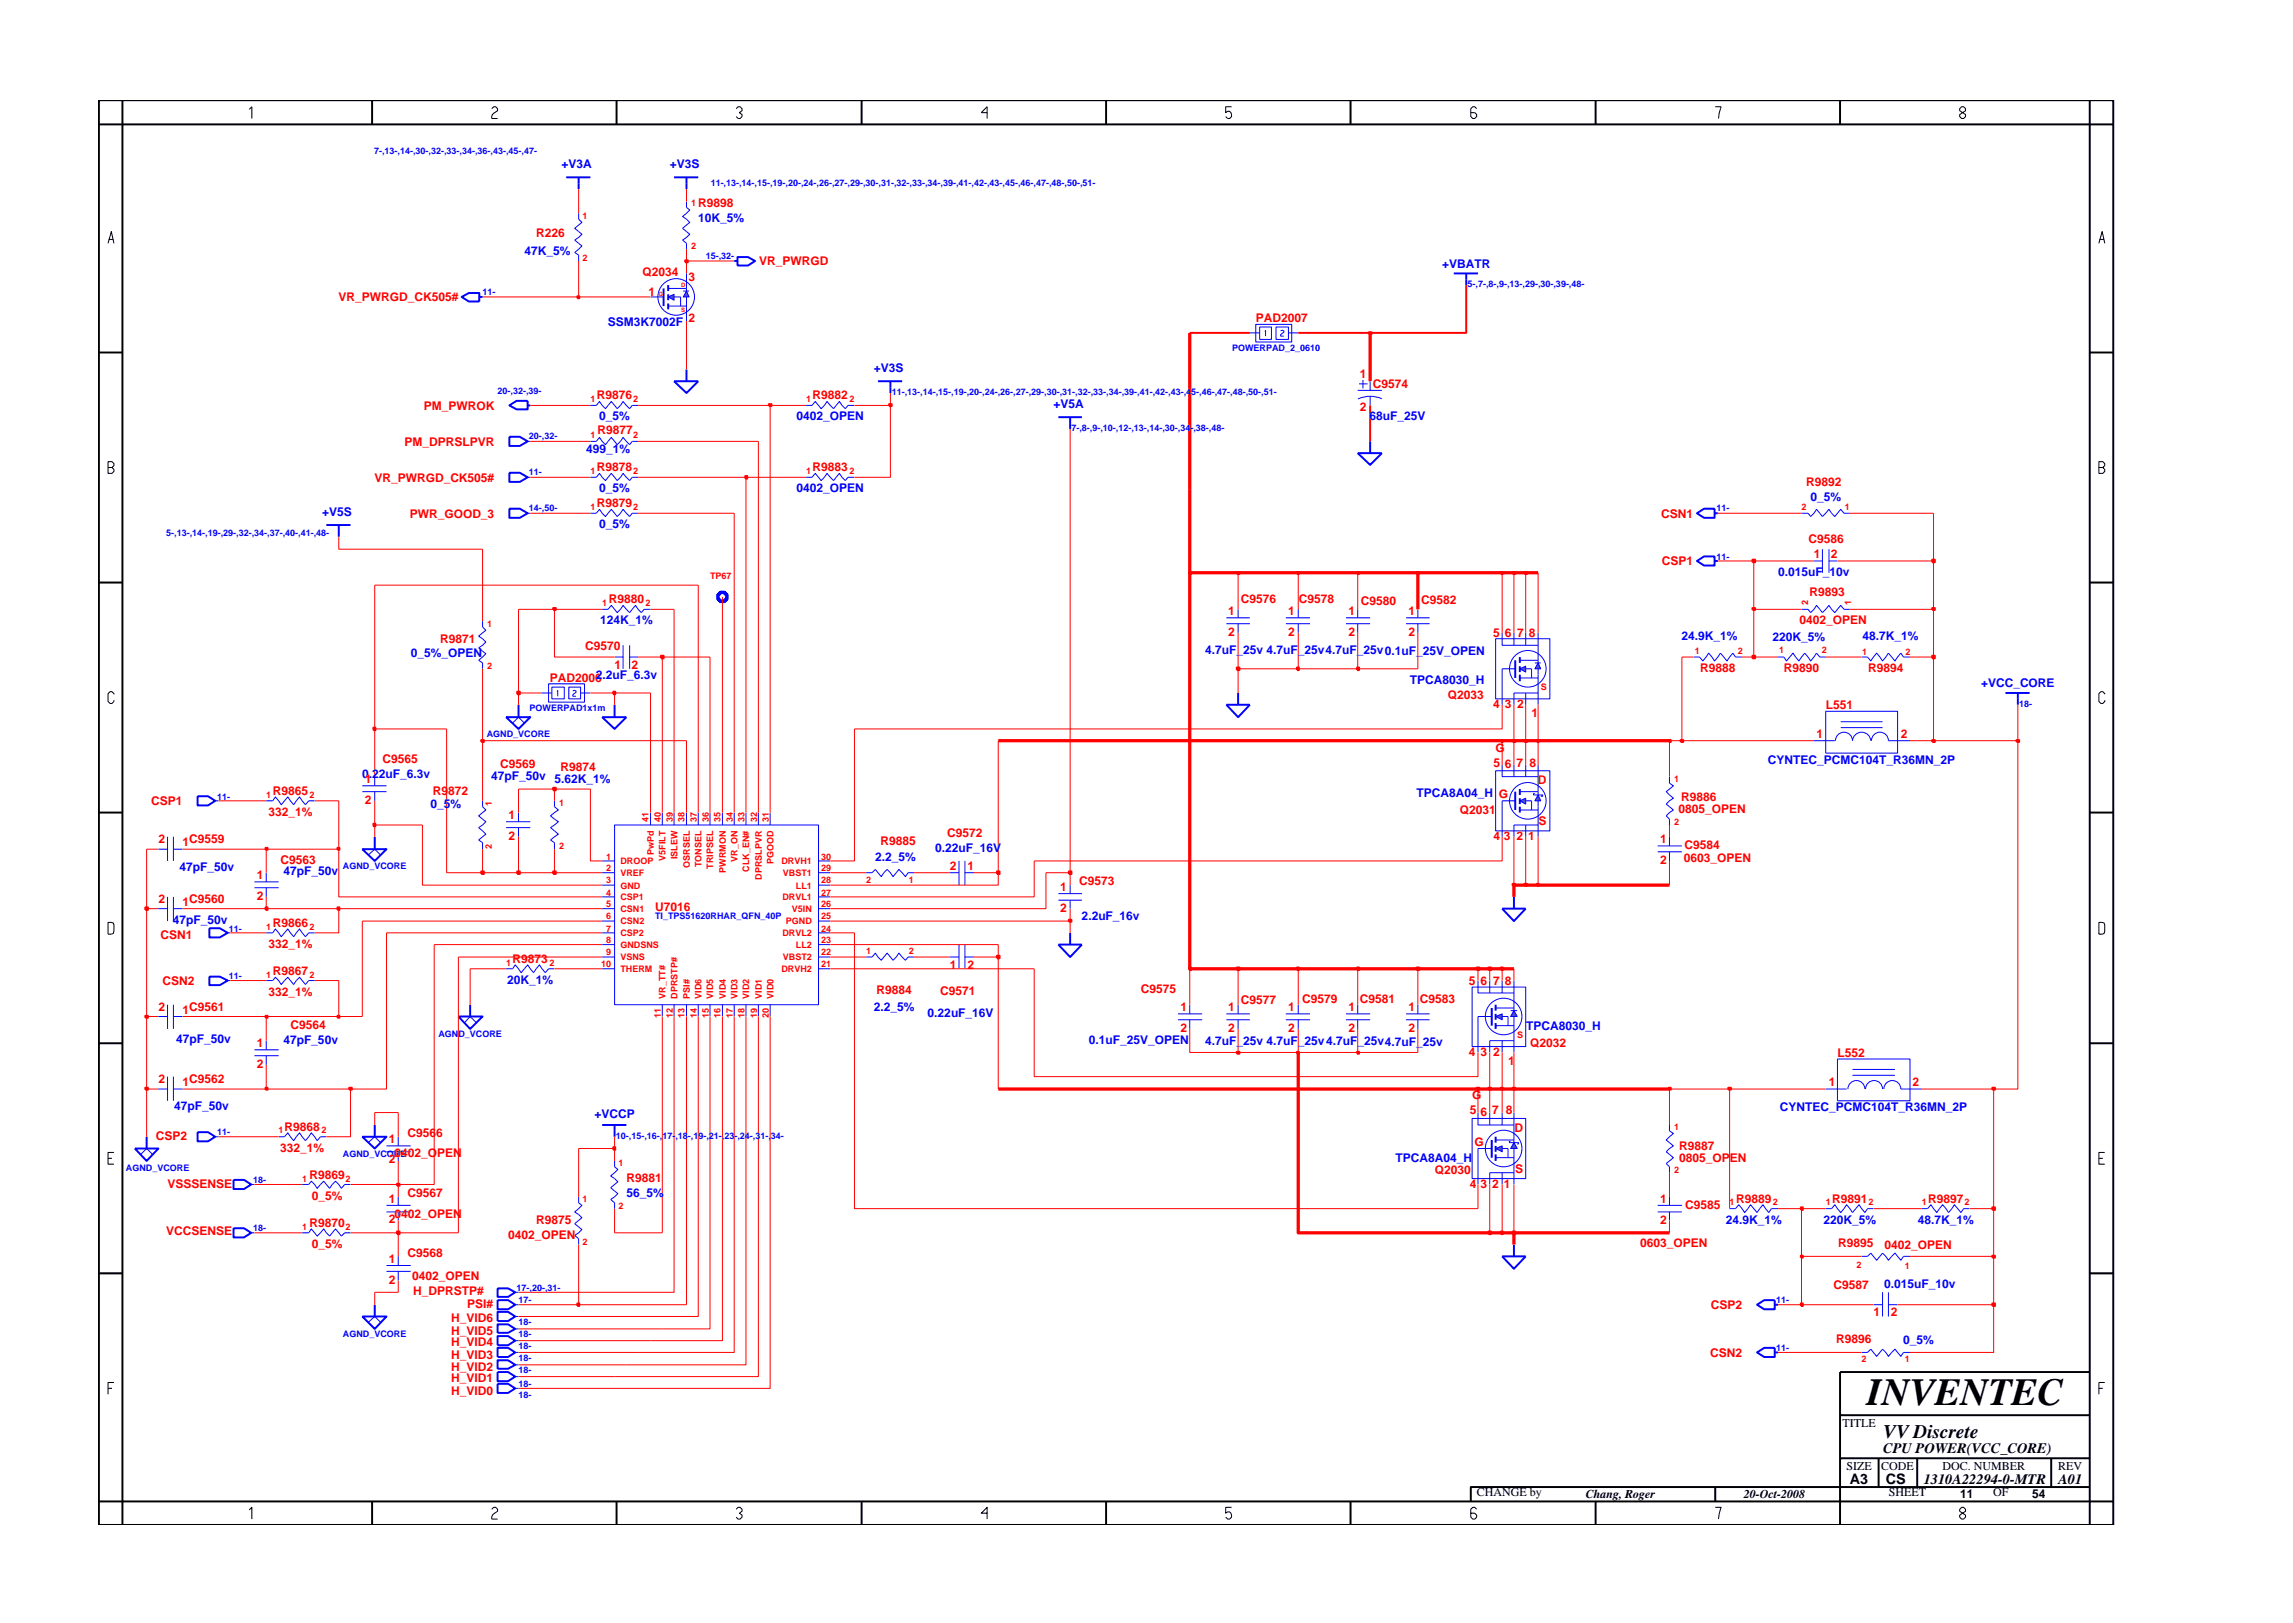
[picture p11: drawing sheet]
<svg xmlns="http://www.w3.org/2000/svg" width="297mm" height="210mm" viewBox="0 0 297 210" stroke-linecap="round" stroke-linejoin="round" font-family="sans-serif">
<defs><g id="words">
<text font-size="5" x="241.8" y="182">INVENTEC</text>
<text font-size="2.5" x="244" y="186.3">VV Discrete</text>
<g font-size="1.9">
<text x="244" y="188.2">CPU POWER(VCC_CORE)</text>
<text x="239.6" y="192.2">A3</text>
<text x="244.3" y="192.3">CS</text>
<text x="249.2" y="192.2">1310A22294-0-MTR</text>
<text x="266.6" y="192.2">A01</text>
</g>
<g font-size="1.6" fill="#00f">
<text x="72.7" y="21.8">+V3A</text>
<text x="86.8" y="21.8">+V3S</text>
<text x="90.5" y="28.8">10K_5%</text>
<text x="67.9" y="33">47K_5%</text>
<text x="186.8" y="34.7">+VBATR</text>
<text x="78.7" y="42.3">SSM3K7002F</text>
<text x="113.2" y="48.2">+V3S</text>
<text x="136.5" y="52.8">+V5A</text>
<text x="75.9" y="58.7">499_1%</text>
<text x="77.6" y="54.5">0_5%</text>
<text x="103.2" y="54.5">0402_OPEN</text>
<text x="177.4" y="54.5">68uF_25V</text>
<text x="77.6" y="63.8">0_5%</text>
<text x="103.2" y="63.8">0402_OPEN</text>
<text x="234.5" y="64.9">0_5%</text>
<text x="41.7" y="66.8">+V5S</text>
<text x="77.6" y="68.4">0_5%</text>
<text x="230.4" y="74.6">0.015uF_10v</text>
<text x="77.7" y="80.8">124K_1%</text>
<text x="217.8" y="82.9">24.9K_1%</text>
<text x="229.6" y="83.1">220K_5%</text>
<text x="241.3" y="82.9">48.7K_1%</text>
<text x="53.2" y="85.1">0_5%_OPEN</text>
<text x="77.2" y="88">2.2uF_6.3v</text>
<text x="156.1" y="84.8">4.7uF_25v 4.7uF_25v4.7uF_25v0.1uF_25V_OPEN</text>
<text x="182.6" y="88.7">TPCA8030_H</text>
<text x="256.6" y="89">+VCC_CORE</text>
<text x="46.9" y="100.8">0.22uF_6.3v</text>
<text x="63.6" y="101">47pF_50v</text>
<text x="71.8" y="101.5">5.62K_1%</text>
<text x="229" y="98.9">CYNTEC_PCMC104T_R36MN_2P</text>
<text x="55.8" y="104.7">0_5%</text>
<text x="183.5" y="103.2">TPCA8A04_H</text>
<text x="23.2" y="112.9">47pF_50v</text>
<text x="36.7" y="113.3">47pF_50v</text>
<text x="113.4" y="111.5">2.2_5%</text>
<text x="121.1" y="110.3">0.22uF_16V</text>
<text x="22.4" y="119.7">47pF_50v</text>
<text x="140.1" y="119.1">2.2uF_16v</text>
<text x="65.7" y="127.5">20K_1%</text>
<text x="113.2" y="131">2.2_5%</text>
<text x="120.2" y="131.7">0.22uF_16V</text>
<text x="22.8" y="135.2">47pF_50v</text>
<text x="36.7" y="135.3">47pF_50v</text>
<text x="141" y="135.3">0.1uF_25V_OPEN</text>
<text x="156.1" y="135.4">4.7uF_25v 4.7uF_25v4.7uF_25v4.7uF_25v</text>
<text x="197.7" y="133.5">TPCA8030_H</text>
<text x="22.6" y="143.8">47pF_50v</text>
<text x="230.6" y="144">CYNTEC_PCMC104T_R36MN_2P</text>
<text x="77" y="144.9">+VCCP</text>
<text x="81.1" y="155.1">56_5%</text>
<text x="180.8" y="150.5">TPCA8A04_H</text>
<text x="223.6" y="158.5">24.9K_1%</text>
<text x="236.2" y="158.5">220K_5%</text>
<text x="248.5" y="158.5">48.7K_1%</text>
<text x="244.1" y="166.9">0.015uF_10v</text>
<text x="246.5" y="174.1">0_5%</text>
</g>
<g font-size="1.6" fill="#f00">
<text x="90.5" y="26.9">R9898</text>
<text x="69.5" y="30.8">R226</text>
<text x="83.2" y="35.8">Q2034</text>
<text x="98.3" y="34.4">VR_PWRGD</text>
<text x="43.8" y="39">VR_PWRGD_CK505#</text>
<text x="84" y="38.3">1</text>
<text x="89.2" y="41.7">2</text>
<text x="89.2" y="36.4">3</text>
<text x="162.7" y="41.8">PAD2007</text>
<text x="54.9" y="53.1">PM_PWROK</text>
<text x="77.3" y="51.7">R9876</text>
<text x="105.3" y="51.7">R9882</text>
<text x="176.1" y="49">1</text>
<text x="176.1" y="53.3">2</text>
<text x="177.8" y="50.3">C9574</text>
<text x="52.4" y="57.8">PM_DPRSLPVR</text>
<text x="77.4" y="56.2">R9877</text>
<text x="48.5" y="62.4">VR_PWRGD_CK505#</text>
<text x="77.3" y="65.7">R9879</text>
<text x="77.3" y="61.1">R9878</text>
<text x="105.3" y="61.1">R9883</text>
<text x="234" y="63">R9892</text>
<text x="53.1" y="67.1">PWR_GOOD_3</text>
<text x="215.2" y="67.1">CSN1</text>
<text x="234.3" y="70.4">C9586</text>
<text x="215.3" y="73.3">CSP1</text>
<text x="234.4" y="77.2">R9893</text>
<text x="235" y="72.3">1</text>
<text x="237.2" y="72.3">2</text>
<text x="57" y="83.3">R9871</text>
<text x="78.9" y="78.1">R9880</text>
<text x="159.1" y="79.7">1</text>
<text x="159.1" y="82.4">2</text>
<text x="160.7" y="78.1">C9576</text>
<text x="166.9" y="79.7">1</text>
<text x="166.9" y="82.4">2</text>
<text x="168.3" y="78.2">C9578</text>
<text x="174.7" y="79.7">1</text>
<text x="174.7" y="82.4">2</text>
<text x="176.3" y="78.3">C9580</text>
<text x="182.5" y="79.7">1</text>
<text x="182.5" y="82.4">2</text>
<text x="184.1" y="78.2">C9582</text>
<text x="193.4" y="82.6">5</text>
<text x="194.9" y="82.6">6</text>
<text x="196.5" y="82.6">7</text>
<text x="198.1" y="82.6">8</text>
<text x="233.1" y="80.8">0402_OPEN</text>
<text x="71.2" y="88.3">PAD2006</text>
<text x="75.8" y="84.2">C9570</text>
<text x="79.6" y="86.6">1</text>
<text x="81.8" y="86.6">2</text>
<text x="220.2" y="87">R9888</text>
<text x="231.1" y="87">R9890</text>
<text x="242" y="87">R9894</text>
<text x="187.6" y="90.5">Q2033</text>
<text x="193.4" y="91.7">4</text>
<text x="194.9" y="91.7">3</text>
<text x="196.5" y="91.7">2</text>
<text x="198.4" y="92.9">1</text>
<text x="235.3" y="95.6">1</text>
<text x="236.5" y="91.9">L551</text>
<text x="246.2" y="95.6">2</text>
<text x="47.3" y="101.5">1</text>
<text x="49.6" y="98.8">C9565</text>
<text x="64.8" y="99.5">C9569</text>
<text x="72.6" y="99.9">R9874</text>
<text x="193.5" y="99.3">5</text>
<text x="193.7" y="97.4">G</text>
<text x="194.9" y="99.5">6</text>
<text x="196.4" y="99.3">7</text>
<text x="198.1" y="99.3">8</text>
<text x="199.2" y="101.6">D</text>
<text x="19.6" y="104.3">CSP1</text>
<text x="34.8" y="105.7">332_1%</text>
<text x="35.3" y="103">R9865</text>
<text x="47.3" y="104.1">2</text>
<text x="56.1" y="103">R9872</text>
<text x="65.9" y="106.1">1</text>
<text x="189.1" y="105.4">Q2031</text>
<text x="194.1" y="103.4">G</text>
<text x="199.3" y="106.9">S</text>
<text x="217.5" y="105.4">0805_OPEN</text>
<text x="217.8" y="103.7">R9886</text>
<text x="20.5" y="109.2">2</text>
<text x="23.7" y="109.6">1</text>
<text x="24.5" y="109.2">C9559</text>
<text x="33.3" y="113.8">1</text>
<text x="36.4" y="111.9">C9563</text>
<text x="65.9" y="108.8">2</text>
<text x="114.1" y="109.5">R9885</text>
<text x="122.7" y="108.4">C9572</text>
<text x="123" y="112.7">2</text>
<text x="125.3" y="112.7">1</text>
<text x="193.5" y="108.8">4</text>
<text x="194.8" y="108.8">3</text>
<text x="196.4" y="108.8">2</text>
<text x="198" y="108.8">1</text>
<text x="215.1" y="111.9">2</text>
<text x="215.1" y="109.2">1</text>
<text x="218.1" y="111.6">0603_OPEN</text>
<text x="218.2" y="109.9">C9584</text>
<text x="20.5" y="117">2</text>
<text x="23.7" y="117.4">1</text>
<text x="24.5" y="117">C9560</text>
<text x="33.3" y="116.6">2</text>
<text x="84.9" y="118">U7016</text>
<text x="137.3" y="115.4">1</text>
<text x="137.3" y="118.1">2</text>
<text x="139.8" y="114.6">C9573</text>
<text x="20.8" y="121.6">CSN1</text>
<text x="34.8" y="122.8">332_1%</text>
<text x="35.3" y="120.1">R9866</text>
<text x="66.4" y="124.7">R9873</text>
<text x="123" y="125.5">1</text>
<text x="125.3" y="125.5">2</text>
<text x="20.5" y="130.9">2</text>
<text x="21" y="127.6">CSN2</text>
<text x="23.7" y="131.3">1</text>
<text x="24.5" y="130.9">C9561</text>
<text x="34.8" y="129">332_1%</text>
<text x="35.3" y="126.3">R9867</text>
<text x="113.6" y="128.8">R9884</text>
<text x="121.8" y="128.9">C9571</text>
<text x="147.8" y="128.6">C9575</text>
<text x="152.9" y="130.9">1</text>
<text x="159.1" y="130.9">1</text>
<text x="160.7" y="130.1">C9577</text>
<text x="166.9" y="130.9">1</text>
<text x="168.7" y="129.9">C9579</text>
<text x="174.7" y="130.9">1</text>
<text x="176.1" y="129.9">C9581</text>
<text x="182.5" y="130.9">1</text>
<text x="183.9" y="130">C9583</text>
<text x="190.3" y="127.6">5</text>
<text x="191.8" y="127.6">6</text>
<text x="193.4" y="127.6">7</text>
<text x="194.9" y="127.6">8</text>
<text x="33.3" y="135.6">1</text>
<text x="37.6" y="133.4">C9564</text>
<text x="152.9" y="133.7">2</text>
<text x="159.1" y="133.7">2</text>
<text x="166.9" y="133.7">2</text>
<text x="174.7" y="133.7">2</text>
<text x="182.5" y="133.7">2</text>
<text x="190.3" y="136.8">4</text>
<text x="191.8" y="136.8">3</text>
<text x="193.4" y="136.8">2</text>
<text x="195.4" y="138">1</text>
<text x="198.2" y="135.7">Q2032</text>
<text x="238" y="136.9">L552</text>
<text x="20.5" y="140.2">2</text>
<text x="23.7" y="140.6">1</text>
<text x="24.5" y="140.2">C9562</text>
<text x="33.3" y="138.4">2</text>
<text x="190.7" y="142.4">G</text>
<text x="236.9" y="140.7">1</text>
<text x="247.8" y="140.7">2</text>
<text x="20.2" y="147.7">CSP2</text>
<text x="36.3" y="149.2">332_1%</text>
<text x="36.9" y="146.5">R9868</text>
<text x="50.4" y="148">1</text>
<text x="51.1" y="149.9">0402_OPEN</text>
<text x="52.8" y="147.2">C9566</text>
<text x="190.4" y="144.4">5</text>
<text x="191" y="148.4">G</text>
<text x="191.8" y="144.6">6</text>
<text x="193.3" y="144.4">7</text>
<text x="195.1" y="144.4">8</text>
<text x="196.2" y="146.7">D</text>
<text x="217.5" y="149">R9887</text>
<text x="21.7" y="153.9">VSSSENSE</text>
<text x="40.1" y="152.8">R9869</text>
<text x="40.4" y="155.5">0_5%</text>
<text x="50.4" y="155.8">1</text>
<text x="50.4" y="150.7">2</text>
<text x="52.8" y="155">C9567</text>
<text x="81.1" y="153.1">R9881</text>
<text x="185.9" y="152.2">Q2030</text>
<text x="190.4" y="153.8">4</text>
<text x="191.8" y="153.8">3</text>
<text x="193.3" y="153.8">2</text>
<text x="194.8" y="153.8">1</text>
<text x="196.3" y="151.9">S</text>
<text x="215.1" y="155.8">1</text>
<text x="217.5" y="150.5">0805_OPEN</text>
<text x="224.9" y="155.8">R9889</text>
<text x="237.3" y="155.8">R9891</text>
<text x="249.8" y="155.8">R9897</text>
<text x="21.5" y="160">VCCSENSE</text>
<text x="40.1" y="158.9">R9870</text>
<text x="40.4" y="161.7">0_5%</text>
<text x="50.4" y="158.5">2</text>
<text x="51.1" y="157.7">0402_OPEN</text>
<text x="65.8" y="160.5">0402_OPEN</text>
<text x="69.5" y="158.5">R9875</text>
<text x="212.5" y="161.5">0603_OPEN</text>
<text x="215.1" y="158.5">2</text>
<text x="218.3" y="156.7">C9585</text>
<text x="238.1" y="161.5">R9895</text>
<text x="244.1" y="161.8">0402_OPEN</text>
<text x="50.4" y="163.6">1</text>
<text x="50.4" y="166.3">2</text>
<text x="52.8" y="162.8">C9568</text>
<text x="53.4" y="165.8">0402_OPEN</text>
<text x="53.5" y="167.8">H_DPRSTP#</text>
<text x="237.5" y="167">C9587</text>
<text x="58.4" y="171.3">H_VID6</text>
<text x="58.4" y="172.9">H_VID5</text>
<text x="60.5" y="169.4">PSI#</text>
<text x="221.6" y="169.6">CSP2</text>
<text x="237.9" y="173.9">R9896</text>
<text x="242.7" y="170.5">1</text>
<text x="245" y="170.5">2</text>
<text x="58.4" y="177.6">H_VID2</text>
<text x="58.4" y="179.1">H_VID1</text>
<text x="58.4" y="174.4">H_VID4</text>
<text x="58.4" y="176">H_VID3</text>
<text x="221.5" y="175.8">CSN2</text>
<text x="58.4" y="180.7">H_VID0</text>
</g>
<g font-size="1.6">
<text x="238.7" y="184.8">TITLE</text>
<text x="239.2" y="190.4">SIZE</text>
<text x="243.7" y="190.4">CODE</text>
<text x="251.6" y="190.4">DOC. NUMBER</text>
<text x="266.6" y="190.4">REV</text>
<text x="191.3" y="193.9">CHANGE by</text>
<text x="205.4" y="194.1">Chang, Roger</text>
<text x="225.9" y="194.1">20-Oct-2008</text>
<text x="244.7" y="193.9">SHEET</text>
<text x="253.9" y="194.1">11</text>
<text x="258.2" y="193.9">OF</text>
<text x="263.3" y="194.1">54</text>
</g>
<g font-size="1.2" fill="#00f">
<text x="48.5" y="20">7-,13-,14-,30-,32-,33-,34-,36-,43-,45-,47-</text>
<text x="92.1" y="24.1">11-,13-,14-,15-,19-,20-,24-,26-,27-,29-,30-,31-,32-,33-,34-,39-,41-,42-,43-,45-,46-,47-,48-,50-,51-</text>
<text x="91.4" y="33.6">15-,32-</text>
<text x="62.5" y="38.2">11-</text>
<text x="190.1" y="37.2">5-,7-,8-,9-,13-,29-,30-,39-,48-</text>
<text x="159.6" y="45.5">POWERPAD_2_0610</text>
<text x="64.5" y="51">20-,32-,39-</text>
<text x="115.5" y="51.2">11-,13-,14-,15-,19-,20-,24-,26-,27-,29-,30-,31-,32-,33-,34-,39-,41-,42-,43-,45-,46-,47-,48-,50-,51-</text>
<text x="68.5" y="56.9">20-,32-</text>
<text x="138.8" y="55.9">7-,8-,9-,10-,12-,13-,14-,30-,34-,38-,48-</text>
<text x="68.5" y="61.6">11-</text>
<text x="21.5" y="69.5">5-,13-,14-,19-,29-,32-,34-,37-,40-,41-,48-</text>
<text x="68.5" y="66.2">14-,50-</text>
<text x="222.4" y="66.2">11-</text>
<text x="222.4" y="72.5">11-</text>
<text x="63.1" y="95.5">AGND_VCORE</text>
<text x="68.6" y="92.1">POWERPAD1x1m</text>
<text x="261.6" y="91.6">18-</text>
<text x="28.1" y="103.6">11-</text>
<text x="44.4" y="112.6">AGND_VCORE</text>
<text x="84.9" y="119.1">TI_TPS51620RHAR_QFN_40P</text>
<text x="29.7" y="120.7">11-</text>
<text x="29.7" y="126.9">11-</text>
<text x="56.8" y="134.3">AGND_VCORE</text>
<text x="28.1" y="147.1">11-</text>
<text x="44.4" y="149.9">AGND_VCORE</text>
<text x="79.8" y="147.5">10-,15-,16-,17-,18-,19-,21-,23-,24-,31-,34-</text>
<text x="16.3" y="151.7">AGND_VCORE</text>
<text x="32.8" y="153.3">18-</text>
<text x="32.8" y="159.5">18-</text>
<text x="66.9" y="167.2">17-,20-,31-</text>
<text x="44.4" y="173.2">AGND_VCORE</text>
<text x="67.2" y="168.9">17-</text>
<text x="67.2" y="173.2">18-</text>
<text x="67.2" y="171.6">18-</text>
<text x="230.1" y="168.9">11-</text>
<text x="67.2" y="179.7">18-</text>
<text x="67.2" y="174.7">18-</text>
<text x="67.2" y="176.3">18-</text>
<text x="67.2" y="177.9">18-</text>
<text x="230.1" y="175">11-</text>
<text x="67.2" y="181">18-</text>
</g>
<g font-size="1.2" fill="#f00">
<text x="75.5" y="28.3">1</text>
<text x="89.5" y="26.7">1</text>
<text x="75.5" y="33.8">2</text>
<text x="89.5" y="32.3">2</text>
<text x="76.5" y="52.1">1</text>
<text x="82" y="52.1">2</text>
<text x="104.4" y="52.1">1</text>
<text x="110" y="52.1">2</text>
<text x="76.5" y="56.8">1</text>
<text x="82" y="56.8">2</text>
<text x="76.5" y="61.4">1</text>
<text x="82" y="61.4">2</text>
<text x="104.4" y="61.4">1</text>
<text x="110" y="61.4">2</text>
<text x="76.5" y="66.1">1</text>
<text x="82" y="66.1">2</text>
<text x="233.4" y="66.1">2</text>
<text x="239" y="66.1">1</text>
<text x="92" y="75">TP67</text>
<text x="63.1" y="81.2">1</text>
<text x="78" y="78.5">1</text>
<text x="83.6" y="78.5">2</text>
<text x="234.2" y="78.3" transform="rotate(-90 234.2 78.3)">2</text>
<text x="239.8" y="78.3" transform="rotate(-90 239.8 78.3)">1</text>
<text x="63.1" y="86.6">2</text>
<text x="199.6" y="89.5">S</text>
<text x="219.6" y="84.7">1</text>
<text x="225.1" y="84.7">2</text>
<text x="230.5" y="84.6">1</text>
<text x="236" y="84.6">2</text>
<text x="241.2" y="84.8">1</text>
<text x="246.9" y="84.8">2</text>
<text x="216.9" y="101.3">1</text>
<text x="34.5" y="103.4">1</text>
<text x="40.1" y="103.4">2</text>
<text x="63.7" y="104.4" transform="rotate(-90 63.7 104.4)">1</text>
<text x="72.4" y="104.5">1</text>
<text x="84" y="106.5" transform="rotate(-90 84 106.5)">41</text>
<text x="85.6" y="106.5" transform="rotate(-90 85.6 106.5)">40</text>
<text x="87.2" y="106.5" transform="rotate(-90 87.2 106.5)">39</text>
<text x="88.7" y="106.5" transform="rotate(-90 88.7 106.5)">38</text>
<text x="90.3" y="106.5" transform="rotate(-90 90.3 106.5)">37</text>
<text x="91.8" y="106.5" transform="rotate(-90 91.8 106.5)">36</text>
<text x="93.3" y="106.5" transform="rotate(-90 93.3 106.5)">35</text>
<text x="94.9" y="106.5" transform="rotate(-90 94.9 106.5)">34</text>
<text x="96.5" y="106.5" transform="rotate(-90 96.5 106.5)">33</text>
<text x="98.1" y="106.5" transform="rotate(-90 98.1 106.5)">32</text>
<text x="99.6" y="106.5" transform="rotate(-90 99.6 106.5)">31</text>
<text x="216.9" y="106.9">2</text>
<text x="63.7" y="110" transform="rotate(-90 63.7 110)">2</text>
<text x="72.4" y="110">2</text>
<text x="78.5" y="112.9">2</text>
<text x="78.5" y="111.4">1</text>
<text x="80.4" y="113.5">VREF</text>
<text x="80.4" y="112">DROOP</text>
<text x="84.7" y="110.8" transform="rotate(-90 84.7 110.8)">PwPd</text>
<text x="86.2" y="111.5" transform="rotate(-90 86.2 111.5)">V5FILT</text>
<text x="87.7" y="111.3" transform="rotate(-90 87.7 111.3)">ISLEW</text>
<text x="89.4" y="112.4" transform="rotate(-90 89.4 112.4)">OSRSEL</text>
<text x="90.9" y="112.4" transform="rotate(-90 90.9 112.4)">TONSEL</text>
<text x="92.4" y="112.6" transform="rotate(-90 92.4 112.6)">TRIPSEL</text>
<text x="94" y="113.1" transform="rotate(-90 94 113.1)">PWRMON</text>
<text x="95.5" y="111.7" transform="rotate(-90 95.5 111.7)">VR_ON</text>
<text x="97.1" y="112.9" transform="rotate(-90 97.1 112.9)">CLK_EN#</text>
<text x="98.7" y="114" transform="rotate(-90 98.7 114)">DPRSLPVR</text>
<text x="100.2" y="112" transform="rotate(-90 100.2 112)">PGOOD</text>
<text x="101.2" y="112">DRVH1</text>
<text x="101.4" y="113.5">VBST1</text>
<text x="106.4" y="111.4">30</text>
<text x="106.4" y="112.9">29</text>
<text x="78.5" y="114.4">3</text>
<text x="78.5" y="117.5">5</text>
<text x="78.5" y="119.1">6</text>
<text x="78.5" y="116">4</text>
<text x="80.4" y="115.1">GND</text>
<text x="80.4" y="118.2">CSN1</text>
<text x="80.4" y="119.8">CSN2</text>
<text x="80.4" y="116.6">CSP1</text>
<text x="101.4" y="116.6">DRVL1</text>
<text x="101.8" y="119.8">PGND</text>
<text x="102.6" y="118.2">V5IN</text>
<text x="103.1" y="115.1">LL1</text>
<text x="106.4" y="116">27</text>
<text x="106.4" y="114.4">28</text>
<text x="106.4" y="117.5">26</text>
<text x="106.4" y="119.1">25</text>
<text x="112.2" y="114.4">2</text>
<text x="117.7" y="114.4">1</text>
<text x="34.5" y="120.4">1</text>
<text x="40.1" y="120.4">2</text>
<text x="65.6" y="125.1">1</text>
<text x="71.2" y="125.1">2</text>
<text x="77.9" y="125.3">10</text>
<text x="78.5" y="123.7">9</text>
<text x="78.5" y="122.2">8</text>
<text x="78.5" y="120.7">7</text>
<text x="80.4" y="124.4">VSNS</text>
<text x="80.4" y="122.8">GNDSNS</text>
<text x="80.4" y="121.3">CSP2</text>
<text x="80.4" y="125.9">THERM</text>
<text x="101.2" y="125.9">DRVH2</text>
<text x="101.4" y="121.3">DRVL2</text>
<text x="101.4" y="124.4">VBST2</text>
<text x="103.1" y="122.8">LL2</text>
<text x="106.4" y="125.3">21</text>
<text x="106.4" y="120.7">24</text>
<text x="106.4" y="122.2">23</text>
<text x="106.4" y="123.7">22</text>
<text x="112.2" y="123.6">1</text>
<text x="117.7" y="123.6">2</text>
<text x="34.5" y="126.7">1</text>
<text x="40.1" y="126.7">2</text>
<text x="85.6" y="131.9" transform="rotate(-90 85.6 131.9)">11</text>
<text x="86.2" y="129.4" transform="rotate(-90 86.2 129.4)">VR_TT#</text>
<text x="87.2" y="131.9" transform="rotate(-90 87.2 131.9)">12</text>
<text x="87.7" y="129.4" transform="rotate(-90 87.7 129.4)">DPRSTP#</text>
<text x="88.7" y="131.9" transform="rotate(-90 88.7 131.9)">13</text>
<text x="89.4" y="129.4" transform="rotate(-90 89.4 129.4)">PSI#</text>
<text x="90.3" y="131.9" transform="rotate(-90 90.3 131.9)">14</text>
<text x="90.9" y="129.4" transform="rotate(-90 90.9 129.4)">VID6</text>
<text x="91.8" y="131.9" transform="rotate(-90 91.8 131.9)">15</text>
<text x="92.4" y="129.4" transform="rotate(-90 92.4 129.4)">VID5</text>
<text x="93.3" y="131.9" transform="rotate(-90 93.3 131.9)">16</text>
<text x="94" y="129.4" transform="rotate(-90 94 129.4)">VID4</text>
<text x="94.9" y="131.9" transform="rotate(-90 94.9 131.9)">17</text>
<text x="95.5" y="129.4" transform="rotate(-90 95.5 129.4)">VID3</text>
<text x="96.5" y="131.9" transform="rotate(-90 96.5 131.9)">18</text>
<text x="97.1" y="129.4" transform="rotate(-90 97.1 129.4)">VID2</text>
<text x="98.1" y="131.9" transform="rotate(-90 98.1 131.9)">19</text>
<text x="98.7" y="129.4" transform="rotate(-90 98.7 129.4)">VID1</text>
<text x="99.6" y="131.9" transform="rotate(-90 99.6 131.9)">20</text>
<text x="100.2" y="129.4" transform="rotate(-90 100.2 129.4)">VID0</text>
<text x="196.5" y="134.5">S</text>
<text x="36.1" y="146.8">1</text>
<text x="41.6" y="146.8">2</text>
<text x="216.9" y="146.4">1</text>
<text x="39.1" y="153.1">1</text>
<text x="44.8" y="153.1">2</text>
<text x="75.5" y="155.7">1</text>
<text x="80.1" y="151">1</text>
<text x="216.9" y="151.9">2</text>
<text x="39.1" y="159.3">1</text>
<text x="44.8" y="159.3">2</text>
<text x="75.5" y="161.2">2</text>
<text x="80.1" y="156.6">2</text>
<text x="224.1" y="156.2">1</text>
<text x="229.7" y="156.2">2</text>
<text x="236.5" y="156.2">1</text>
<text x="242" y="156.2">2</text>
<text x="248.9" y="156.2">1</text>
<text x="254.5" y="156.2">2</text>
<text x="240.5" y="164.2">2</text>
<text x="246.8" y="164.4">1</text>
<text x="241.2" y="176.5">2</text>
<text x="246.8" y="176.5">1</text>
</g>
<g font-size=".8" fill="#f00">
<text x="85.3" y="38.3">G</text>
<text x="88.3" y="37.2">D</text>
<text x="88.3" y="40.4">S</text>
</g>
</g></defs>
<g fill="none" stroke="#00f" stroke-width=".13">
<path d="M75 27.6v.8l.4 .4-.9 .8 .9 .7-.9 .8 .9 .8-.9 .8 .5 .3v.8M88.9 26.1v.8l.5 .3-1 .9 1 .7-1 .8 1 .7-1 .8 .5 .4v.8M68.4 57.2h.3M76.5 57.2h.7l.5-.5 .7 .9 .8-.9 .8 .9 .7-.9 .9 .9 .3-.4h.8M76.5 52.5h.7l.5-.5 .7 .9 .8-.9 .8 .9 .7-.9 .9 .9 .3-.4h.8M161.9 43.1h1.3M162.7 42h4.6v2.3h-4.6zM163.2 42.4h1.5v1.6h-1.5zM163.9 43v-.2v.7M165.3 42.4h1.6v1.6h-1.6zM165.9 42.9l.2-.1 .2 .1v.1l-.4 .4v.1h.4M166.9 43.1h1.3"/>
<path d="M175.9 50.6h3.1M176.1 49.7h1.1M176.6 49.2v1.1M177.5 49.4v1.2M177.5 51.3v1.2M179 51.7a3.7 3.7 0 0 0-3.1 0M76.5 66.5h.7l.5-.5 .7 .9 .8-.9 .8 .9 .7-.9 .9 .9 .3-.4h.8M76.5 61.8h.7l.5-.5 .7 1 .8-1 .8 1 .7-1 .9 1 .3-.5h.8M78 78.9h.8l.4-.5 .8 1 .7-1 .9 1 .7-1 .8 1 .3-.5h.9M160.4 78.9v1.1M168.2 78.9v1.1M175.9 78.9v1.1"/>
<path d="M183.7 78.9v1.1M233.4 66.5h.8l.4 .4 .7-.9 .8 .9 .8-.9 .8 .9 .7-.9 .5 .5h.7M235 72.7h1.1M236.1 71.1v3.1M236.9 72.7h1.1M236.9 71.1v3.1M62.5 80.5v.7l.4 .4-.9 .8 .9 .8-.9 .7 .9 .8-.9 .8 .5 .4v.7M66.4 93.7l.8-.8 .7 .8M70.2 89.8h1.3M71.1 88.6h4.6v2.4h-4.6zM71.5 89h1.6v1.5h-1.6zM72.2 89.6v-.2v.8"/>
<path d="M73.7 89h1.5v1.5h-1.5zM74.2 89.5l.2-.1 .2 .1v.2l-.4 .3v.2h.4M75.2 89.8h1.3M79.6 85.1h1.1M80.7 83.6v3M81.6 85.1h1.1M81.6 83.6v3M158.9 80h3M158.9 80.8h3M160.4 80.8v1.2M166.6 80.8h3.1M166.6 80h3.1"/>
<path d="M168.2 80.8v1.2M174.4 80h3.1M174.4 80.8h3.1M175.9 80.8v1.2M182.1 80h3.1M182.1 80.8h3.1M183.7 80.8v1.2M230.3 85.1h.8l.3 .5 .9-1 .7 1 .8-1 .8 1 .7-1 .4 .5h.8M235 96h2.7M236.5 92.1h9.3v5.5h-9.3zM237.8 96a1.1 1.1 0 0 1 1.1-1.1 1.1 1.1 0 0 1 1.1 1.1 1.19 1.19 0 0 1 1.2-1.1 1.19 1.19 0 0 1 1.1 1.1M238.4 93.5h5.5"/>
<path d="M238.4 94.3h5.5M241.2 85.1h.7l.4 .5 .8-1 .8 1 .7-1 .9 1 .7-1 .4 .5h.8M242.4 96a1.1 1.1 0 0 1 1.1-1.1 1.1 1.1 0 0 1 1.1 1.1h2.8M20.5 110h1.2M20.5 117.7h1.2M21.7 108.4v3.1M21.7 116.2v3.1M22.5 108.4v3.1M22.5 110h1.2M22.5 116.2v3.1M22.5 117.7h1.2M27.9 103.7h.4"/>
<path d="M33 114.2h3.1M33 115h3.1M34.5 113.1v1.1M34.5 115v1.2M47.7 110.8l.8-.8 .8 .8M71.8 103.7v.8l.5 .4-1 .8 1 .8-1 .7 1 .9-1 .7 .5 .4v.8M123 113.1h1.2M124.2 111.5v3.2M125 113.1h1.2M125 111.5v3.2M194.6 103.7h1.7M214.7 109.6h3.2"/>
<path d="M214.7 110.3h3.2M216.3 100.6v.9l.5 .3-1 .8 1 .8-1 .8 1 .7-1 .8 .5 .4v.8M216.3 108.4v1.2M216.3 110.3v1.2M20.5 131.7h1.2M21.7 130.2v3.1M21.7 139.5v3.1M22.5 130.2v3.1M22.5 139.5v3.1M22.5 131.7h1.2M29.5 127h.3M29.5 120.8h.3"/>
<path d="M33 136h3.1M33 136.8h3.1M34.5 134.8v1.2M34.5 136.8v1.2M60.1 132.5l.8-.8 .9 .8M65.6 125.5h.8l.3-.5 .8 1 .9-1 .7 1 .8-1 .7 1 .5-.5h.7M112.2 124h.8l.4-.5 .8 .9 .7-.9 .8 .9 .7-.9 .9 .9 .3-.4h.8M123 124h1.2M124.2 122.4v3.1M125 124h1.2M125 122.4v3.1M152.6 131.3h3.1"/>
<path d="M152.6 132.1h3.1M154.1 130.2v1.1M154.1 132.1v1.2M158.9 131.3h3M158.9 132.1h3M160.4 130.2v1.1M160.4 132.1v1.2M174.4 131.3h3.1M174.4 132.1h3.1M175.9 130.2v1.1M175.9 132.1v1.2M182.1 131.3h3.1"/>
<path d="M182.1 132.1h3.1M183.7 130.2v1.1M183.7 132.1v1.2M238 137.2h9.4v5.4h-9.4zM240 138.5h5.5M240 139.3h5.5M18.2 149.5l.8-.7 .8 .7M20.5 141.1h1.2M22.5 141.1h1.2M27.9 147.3h.4M32.5 159.7h.5M36.1 147.3h.8l.4-.5 .7 1 .8-1 .8 1 .7-1 .8 1 .4-.5h.8"/>
<path d="M39.1 153.4h.9l.3-.4 .8 1 .8-1 .8 1 .8-1 .7 1 .4-.6h.8M39.1 159.7h.9l.3-.5 .8 .9 .8-.9 .8 .9 .8-.9 .7 .9 .4-.4h.8M47.7 148l.8-.7 .8 .7M50.1 156.2h3.1M50.1 157h3.1M51.6 155.1v1.1M51.6 157v1.1M75 155.1v.7l.4 .4-.9 .8 .9 .8-.9 .7 .9 .8-.9 .7 .5 .5v.7M79.6 150.4v.8l.4 .3-.9 .8 .9 .8-.9 .8 .9 .7-.9 .8 .5 .4v.8M214.7 156.2h3.2M214.7 157h3.2M216.3 155.1v1.1"/>
<path d="M216.3 157v1.1M224.1 156.6h.7l.4-.5 .8 1 .8-1 .8 1 .8-1 .7 1 .4-.5h.8M236.5 156.6h.8l.4-.5 .7 1 .8-1 .8 1 .8-1 .8 1 .3-.5h.8M236.5 141.1h2.7M239.4 141.1a1.1 1.1 0 0 1 1.1-1.1 1.1 1.1 0 0 1 1.1 1.1M241.7 141.1a1.1 1.1 0 0 1 1.1-1.1 1.1 1.1 0 0 1 1.1 1.1M244 141.1a1.1 1.1 0 0 1 1.1-1.1 1.1 1.1 0 0 1 1.1 1.1h2.7M248.9 156.6h.8l.4-.5 .8 1 .8-1 .7 1 .8-1 .8 1 .4-.5h.7M47.7 171.3l.8-.8 .8 .8M50.1 163.9h3.1M50.1 164.7h3.1M51.6 162.8v1.1"/>
<path d="M51.6 164.7v1.2M66.7 167.4h.5M66.7 170.5h.5M66.7 178.3h.5M66.7 169h.5M66.7 179.9h.5M66.7 172.2h.5M241.2 175.2h.7l.4-.4 .8 .9 .8-.9 .7 .9 .9-.9 .7 .9 .4-.5h.8M242.7 169h1.2M243.9 167.4v3.1M244.6 169h1.2M244.6 167.4v3.1"/>
</g>
<g fill="none" stroke="#00f" stroke-width=".25">
<path d="M59.8 38.5l.9-.5h1.4v1.1h-1.4zM62.1 38.5h.4M188.3 35.4h3.2M189.9 35.4v1.5M66 56.6h1.3l1.1 .6-1.1 .6h-1.3zM66 52.5l.9-.6h1.5v1.1h-1.5zM68.4 52.5h.3M87.3 49.4h3.2l-1.6 1.5zM88.9 47.9v1.5M113.7 49.4h3.2M115.3 49.4v1.5M137.1 54h3.1"/>
<path d="M138.6 54v1.6M175.9 58.7h3.1l-1.5 1.5zM177.5 57.2v1.5M219.8 72.7l1-.6h1.3v1.2h-1.3zM219.8 66.5l1-.6h1.3v1.2h-1.3zM222.1 72.7h.4M222.1 66.5h.4M65.6 92.9h3.1l-1.5 1.5zM67.2 91.3v1.6M78 92.9h3.1l-1.5 1.5zM79.6 91.3v1.6M158.9 91.3h3l-1.5 1.6z"/>
<path d="M160.4 89.8v1.5M25.6 103.2h1.4l.9 .5-.9 .6h-1.4zM46.9 110h3.2l-1.6 1.5zM48.5 108.4v1.6M194.6 117.7h3l-1.5 1.6zM196.1 116.2v1.5M196.3 102.6v2.3M27.1 126.5h1.4l1 .5-1 .6h-1.4zM27.1 120.3h1.4l1 .5-1 .6h-1.4zM59.4 131.7h3.1l-1.6 1.6zM60.9 130.2v1.5M137.1 122.4h3.1l-1.6 1.6z"/>
<path d="M138.6 120.8v1.6M17.5 148.8h3l-1.5 1.6zM19 147.3v1.5M25.6 146.7h1.4l.9 .6-.9 .6h-1.4zM30.3 159.1h1.3l.9 .6-.9 .6h-1.3zM46.9 147.3h3.2l-1.6 1.5zM48.5 145.7v1.6M78 145.7h3.1M79.6 145.7v1.6M46.9 170.5h3.2l-1.6 1.7zM48.5 169v1.5M64.5 166.9h1.3l.9 .5-.9 .6h-1.3z"/>
<path d="M64.5 170h1.3l.9 .5-.9 .6h-1.3zM64.5 177.7h1.3l.9 .6-.9 .6h-1.3zM64.5 168.4h1.3l.9 .6-.9 .6h-1.3zM64.5 171.6h1.3l.9 .6-.9 .5h-1.3zM64.5 179.3h1.3l.9 .6-.9 .6h-1.3zM194.6 162.8h3l-1.5 1.6zM196.1 161.2v1.6M227.6 169l.9-.6h1.4v1.2h-1.4zM229.9 169h.4"/>
</g>
<path d="M93.2 76.9l.1-.2h.5l.4 .4v.5l-.4 .3h-.5l-.3-.3v-.5z" fill="none" stroke="#00f" stroke-width=".42"/>
<path d="M199.2 103l.4 .7h-.8z" fill="#3c3cc8"/>
<path d="M198.8 103h.8M199.2 103l.4 .7h-.8z" fill="none" stroke="#00f" stroke-width=".13"/>
<path d="M196.9 103.7l.7-.3v.8z" fill="#3c3cc8"/>
<g fill="none" stroke="#00f" stroke-width=".13">
<path d="M193.7 99.9h7.1v7.7h-7.1zM194.6 99.1v1.5h4.6M196.1 99.1v1.5M197.6 99.1v1.5M199.2 99.1v3.9M194.6 103.7v4.7M196.9 103.7l.7-.3v.8zM196.9 104.9h2.3M196.9 102.6h2.3M197.6 106.9v1.5M197.6 103.7h.8v1.2M198.8 102.8h-.1v.2h.1"/>
<path d="M199.2 106.9h-3.1v1.5M199.2 103.7v4.7M199.6 103h.2v.2h-.2M191.5 148.8h1.7"/>
<circle cx="197.9" cy="103.7" r="2.37"/>
</g>
<path d="M196.9 102.2v.8M196.9 103.4v.8M196.9 104.5v.8M193.2 147.7v2.3" fill="none" stroke="#00f" stroke-width=".25"/>
<path d="M196.1 148l.4 .8h-.8z" fill="#3c3cc8"/>
<path d="M195.7 148h.8M196.1 148l.4 .8h-.8z" fill="none" stroke="#00f" stroke-width=".13"/>
<path d="M193.7 148.8l.9-.4v.8z" fill="#3c3cc8"/>
<g fill="none" stroke="#00f" stroke-width=".13">
<path d="M68.4 66.5h.3M194.6 86.6h1.7M78 111.5h1.6M78 114.7h1.6M78 117.7h1.6M78 113.1h1.6M78 116.2h1.6M78 119.3h1.6M79.6 106.9h26.4v23.3h-26.4zM84.3 105.3v1.6M85.8 105.3v1.6M87.3 105.3v1.6"/>
<path d="M88.9 105.3v1.6M90.5 105.3v1.6M92 105.3v1.6M93.6 105.3v1.6M95.1 105.3v1.6M96.6 105.3v1.6M98.2 105.3v1.6M99.8 105.3v1.6M106 111.5h1.6M106 114.7h1.6M106 117.7h1.6M106 113.1h1.6"/>
<path d="M106 116.2h1.6M106 119.3h1.6M112.2 113.1h.8l.4-.5 .8 1 .7-1 .8 1 .7-1 .9 1 .3-.5h.8M78 120.8h1.6M78 124h1.6M78 122.4h1.6M78 125.5h1.6M85.8 130.2v1.5M87.3 130.2v1.5M88.9 130.2v1.5M90.5 130.2v1.5M92 130.2v1.5"/>
<path d="M93.6 130.2v1.5M95.1 130.2v1.5M96.6 130.2v1.5M98.2 130.2v1.5M99.8 130.2v1.5M106 120.8h1.6M106 124h1.6M106 122.4h1.6M106 125.5h1.6M190.7 144.9h6.9v7.8h-6.9zM191.5 148.8v4.6M191.5 144.1v1.6h4.6"/>
<path d="M193 144.1v1.6M193.7 148.8l.9-.4v.8zM193.7 150h2.4M193.7 147.7h2.4M194.6 148.8h.8v1.2M194.6 144.1v1.6M194.6 151.9v1.5M195.7 147.9h-.2v.1h.2M196.1 148.8v4.6M196.1 144.1v3.9M196.1 151.9h-3.1v1.5M196.5 148h.2v.2h-.2"/>
<circle cx="194.8" cy="148.8" r="2.37"/>
</g>
<path d="M42.3 68h3.1M43.9 68v1.5M66 65.9h1.3l1.1 .6-1.1 .6h-1.3zM196.3 85.5v2.3M259.8 89.8h3.1M261.4 89.8v1.5M193.7 147.3v.7M193.7 148.4v.8M193.7 149.5v.9" fill="none" stroke="#00f" stroke-width=".25"/>
<path d="M199.2 85.9l.4 .7h-.8z" fill="#3c3cc8"/>
<path d="M198.8 85.9h.8M199.2 85.9l.4 .7h-.8z" fill="none" stroke="#00f" stroke-width=".13"/>
<path d="M196.9 86.6l.7-.3v.8z" fill="#3c3cc8"/>
<g fill="none" stroke="#00f" stroke-width=".13">
<path d="M84.3 38.5h1.7M193.7 82.7h7.1v7.8h-7.1zM194.6 86.6v4.7M194.6 82v1.6h4.6M196.1 82v1.6M196.9 86.6l.7-.3v.8zM196.9 87.8h2.3M196.9 85.5h2.3M197.6 82v1.6M197.6 89.8v1.5M197.6 86.6h.8v1.2M199.2 89.8h-3.1v1.5"/>
<path d="M199.2 82v3.9M199.2 86.6v4.7"/>
<circle cx="197.9" cy="86.6" r="2.37"/>
</g>
<path d="M86 37.4v2.3M87.3 23h3.2M88.9 23v1.5M196.9 85.1v.8M196.9 86.3v.8M196.9 87.4v.9" fill="none" stroke="#00f" stroke-width=".25"/>
<path d="M88.9 37.7l.4 .8h-.8z" fill="#3c3cc8"/>
<path d="M88.5 37.7h.8M88.9 37.7l.4 .8h-.8z" fill="none" stroke="#00f" stroke-width=".13"/>
<path d="M86.6 38.5l.7-.4v.8z" fill="#3c3cc8"/>
<g fill="none" stroke="#00f" stroke-width=".13">
<path d="M86.6 37.4h2.3M86.6 38.5l.7-.4v.8zM86.6 39.7h2.3M87.3 38.5h.9v1.2M88.9 35.4v2.3M88.9 38.5v3.1M104.4 52.5h.8l.4-.5 .8 .9 .7-.9 .9 .9 .7-.9 .8 .9 .3-.4h.9M68.4 61.8h.3M104.4 61.8h.8l.4-.5 .8 1 .7-1 .9 1 .7-1 .8 1 .3-.5h.9M46.9 102.6h3.2M46.9 101.8h3.2M48.5 100.6v1.2"/>
<path d="M48.5 102.6v1.1M166.6 132.1h3.1M166.6 131.3h3.1M168.2 130.2v1.1M168.2 132.1v1.2M191.5 131.7h1.7M216.3 145.7v.8l.5 .3-1 .9 1 .7-1 .8 1 .8-1 .7 .5 .5v.7M66.7 173.7h.5M66.7 175.2h.5M66.7 176.8h.5"/>
<circle cx="87.6" cy="38.5" r="2.37"/>
</g>
<path d="M86.6 36.9v.8M86.6 38.1v.8M86.6 39.3v.8M66 61.2h1.3l1.1 .6-1.1 .6h-1.3zM193.2 130.6v2.3M64.5 173.1h1.3l.9 .6-.9 .6h-1.3zM64.5 174.6h1.3l.9 .6-.9 .6h-1.3zM64.5 176.2h1.3l.9 .6-.9 .5h-1.3zM227.6 175.2l.9-.6h1.4v1.2h-1.4zM229.9 175.2h.4" fill="none" stroke="#00f" stroke-width=".25"/>
<path d="M196.1 130.9l.4 .8h-.8z" fill="#3c3cc8"/>
<path d="M195.7 130.9h.8M196.1 130.9l.4 .8h-.8z" fill="none" stroke="#00f" stroke-width=".13"/>
<path d="M193.7 131.7l.9-.4v.8z" fill="#3c3cc8"/>
<g fill="none" stroke="#00f" stroke-width=".13">
<path d="M233.4 78.9h.8l.4 .5 .7-1 .8 1 .8-1 .8 1 .7-1 .5 .5h.7M219.4 85.1h.8l.4 .5 .7-1 .8 1 .8-1 .8 1 .8-1 .3 .5h.9M34.5 103.7h.8l.4-.5 .7 1.1 .9-1.1 .7 1.1 .8-1.1 .8 1.1 .4-.6h.8M62.5 103.7v.8l.4 .4-.9 .8 .9 .8-.9 .7 .9 .9-.9 .7 .5 .4v.8M65.6 107.2h3.1M65.6 106.5h3.1M67.2 105.3v1.2M67.2 107.2v1.2M137.1 115.8h3.1M137.1 116.6h3.1M138.6 114.7v1.1M138.6 116.6v1.1"/>
<path d="M34.5 120.8h.8l.4-.5 .7 1.1 .9-1.1 .7 1.1 .8-1.1 .8 1.1 .4-.6h.8M34.5 127h.8l.4-.4 .7 .9 .9-.9 .7 .9 .8-.9 .8 .9 .4-.5h.8M190.7 127.9h6.9v7.7h-6.9zM191.5 131.7v4.6M191.5 127v1.6h4.6M193 127v1.6M193.7 131.7l.9-.4v.8zM193.7 132.9h2.4M193.7 130.6h2.4M194.6 131.7h.8v1.2M194.6 127v1.6M194.6 134.8v1.5"/>
<path d="M196.1 131.7v4.6M196.1 127v3.9M196.1 134.8h-3.1v1.5M32.5 153.4h.5M50.1 148.4h3.1M50.1 149.2h3.1M51.6 147.3v1.1M51.6 149.2v1.2M241.2 162.8h.7l.4-.5 .8 1 .8-1 .7 1 .9-1 .7 1 .4-.5h.8"/>
<circle cx="194.8" cy="131.7" r="2.37"/>
</g>
<path d="M73.3 23h3.2M75 23v1.5M95.1 33.8h.4M95.5 33.3h1.4l.9 .5-.9 .6h-1.4zM193.7 130.2v.7M193.7 131.3v.8M193.7 132.5v.8M30.3 152.9h1.3l.9 .5-.9 .6h-1.3z" fill="none" stroke="#00f" stroke-width=".25"/>
<path d="M90.5 131.7v38.8h-23.3M92 131.7v40.5h-24.8M93.6 131.7v42h-26.4M95.1 131.7v43.5h-27.9M96.6 131.7v45.1h-29.4M98.2 131.7v46.6h-31M99.8 131.7v48.2h-32.6M48.5 167.4v1.6M67.2 169h7.8M230.3 175.2h10.9M258.3 169v6.2h-10.9" fill="none" stroke="#f00" stroke-width=".13"/>
<path d="M74.8 168.9h.2v.3h-.2z" fill="#8e2323"/>
<path d="M74.8 168.9h.2v.3h-.2z" fill="none" stroke="#f00" stroke-width=".25"/>
<path d="M88.9 131.7v37.3h-13.9v-7.8M230.3 169h3.1" fill="none" stroke="#f00" stroke-width=".13"/>
<path d="M233.3 168.9h.2v.3h-.2z" fill="#8e2323"/>
<path d="M233.3 168.9h.2v.3h-.2z" fill="none" stroke="#f00" stroke-width=".25"/>
<path d="M233.4 162.8v6.2h9.3M245.8 169h12.5" fill="none" stroke="#f00" stroke-width=".13"/>
<path d="M258.1 168.9h.3v.3h-.3z" fill="#8e2323"/>
<path d="M258.1 168.9h.3v.3h-.3z" fill="none" stroke="#f00" stroke-width=".25"/>
<path d="M87.3 131.7v35.7h-20.1M51.6 159.7v3.1M51.6 165.9v1.5h-3.1M258.3 162.8v6.2" fill="none" stroke="#f00" stroke-width=".13"/>
<path d="M233.3 162.7h.2v.2h-.2z" fill="#8e2323"/>
<path d="M233.3 162.7h.2v.2h-.2z" fill="none" stroke="#f00" stroke-width=".25"/>
<path d="M233.4 156.6v6.2h7.8M247.4 162.8h10.9" fill="none" stroke="#f00" stroke-width=".13"/>
<path d="M258.1 162.7h.3v.2h-.3z" fill="#8e2323"/>
<path d="M258.1 162.7h.3v.2h-.3z" fill="none" stroke="#f00" stroke-width=".25"/>
<path d="M33 159.7h6.1M45.4 159.7h6.2M258.3 156.6v6.2" fill="none" stroke="#f00" stroke-width=".13"/>
<path d="M196.1 159.7v1.5" fill="none" stroke="#f00" stroke-width=".42"/>
<path d="M51.4 159.5h.4v.4h-.4z" fill="#8e2323"/>
<path d="M51.4 159.5h.4v.4h-.4z" fill="none" stroke="#f00" stroke-width=".25"/>
<path d="M59.4 124v35.7h-7.8v-1.6M85.8 131.7v28h-6.2v-3.1" fill="none" stroke="#f00" stroke-width=".13"/>
<path d="M168.2 136.3v23.4h24.8" fill="none" stroke="#f00" stroke-width=".42"/>
<path d="M192.8 159.5h.4v.4h-.4z" fill="#8e2323"/>
<path d="M192.8 159.5h.4v.4h-.4z" fill="none" stroke="#f00" stroke-width=".25"/>
<path d="M193 153.4v6.3" fill="none" stroke="#f00" stroke-width=".13"/>
<path d="M193 159.7h1.6" fill="none" stroke="#f00" stroke-width=".42"/>
<path d="M194.4 159.5h.3v.4h-.3z" fill="#8e2323"/>
<path d="M194.4 159.5h.3v.4h-.3z" fill="none" stroke="#f00" stroke-width=".25"/>
<path d="M194.6 153.4v6.3" fill="none" stroke="#f00" stroke-width=".13"/>
<path d="M194.6 159.7h1.5" fill="none" stroke="#f00" stroke-width=".42"/>
<path d="M195.9 159.5h.4v.4h-.4z" fill="#8e2323"/>
<path d="M195.9 159.5h.4v.4h-.4z" fill="none" stroke="#f00" stroke-width=".25"/>
<path d="M110.7 120.8v35.8h80.8v-3.2M196.1 153.4v6.3M216.3 158.1v1.6M224.1 141.1v15.5M230.3 156.6h3.1" fill="none" stroke="#f00" stroke-width=".13"/>
<path d="M196.1 159.7h20.2" fill="none" stroke="#f00" stroke-width=".42"/>
<path d="M233.3 156.4h.2v.3h-.2z" fill="#8e2323"/>
<path d="M233.3 156.4h.2v.3h-.2z" fill="none" stroke="#f00" stroke-width=".25"/>
<path d="M233.4 156.6h3.1M242.7 156.6h6.2M255.1 156.6h3.2" fill="none" stroke="#f00" stroke-width=".13"/>
<path d="M258.1 156.4h.3v.3h-.3z" fill="#8e2323"/>
<path d="M258.1 156.4h.3v.3h-.3z" fill="none" stroke="#f00" stroke-width=".25"/>
<path d="M33 153.4h6.1M45.4 153.4h6.2v1.7M75 148.8v6.3M216.3 151.9v3.2M258.3 141.1v15.5" fill="none" stroke="#f00" stroke-width=".13"/>
<path d="M51.4 153.4h.4v.2h-.4z" fill="#8e2323"/>
<path d="M51.4 153.4h.4v.2h-.4z" fill="none" stroke="#f00" stroke-width=".25"/>
<path d="M56.2 122.4v31h-4.6v-3M75 148.8h4.6v1.6" fill="none" stroke="#f00" stroke-width=".13"/>
<path d="M79.4 148.6h.3v.4h-.3z" fill="#8e2323"/>
<path d="M79.4 148.6h.3v.4h-.3z" fill="none" stroke="#f00" stroke-width=".25"/>
<path d="M19 141.1v6.2M28.3 147.3h7.8M45.4 141.1v6.2h-3.1M48.5 145.7v-1.6h3.1v3.2M79.6 147.3v1.5M191.5 141.1v3M193 141.1v3M194.6 141.1v3M196.1 141.1v3M216.3 141.1v4.6" fill="none" stroke="#f00" stroke-width=".13"/>
<path d="M18.8 140.9h.4v.3h-.4z" fill="#8e2323"/>
<path d="M18.8 140.9h.4v.3h-.4z" fill="none" stroke="#f00" stroke-width=".25"/>
<path d="M19 131.7v9.4h1.5M23.7 141.1h10.8" fill="none" stroke="#f00" stroke-width=".13"/>
<path d="M34.4 140.9h.3v.3h-.3z" fill="#8e2323"/>
<path d="M34.4 140.9h.3v.3h-.3z" fill="none" stroke="#f00" stroke-width=".25"/>
<path d="M34.5 138v3.1h10.9" fill="none" stroke="#f00" stroke-width=".13"/>
<path d="M45.2 140.9h.4v.3h-.4z" fill="#8e2323"/>
<path d="M45.2 140.9h.4v.3h-.4z" fill="none" stroke="#f00" stroke-width=".25"/>
<path d="M50.1 120.8v20.3h-4.7M129.3 124v17.1" fill="none" stroke="#f00" stroke-width=".13"/>
<path d="M129.3 141.1h62.2" fill="none" stroke="#f00" stroke-width=".42"/>
<path d="M191.3 140.9h.3v.3h-.3z" fill="#8e2323"/>
<path d="M191.3 140.9h.3v.3h-.3z" fill="none" stroke="#f00" stroke-width=".25"/>
<path d="M191.5 141.1h1.5" fill="none" stroke="#f00" stroke-width=".42"/>
<path d="M192.8 140.9h.4v.3h-.4z" fill="#8e2323"/>
<path d="M192.8 140.9h.4v.3h-.4z" fill="none" stroke="#f00" stroke-width=".25"/>
<path d="M193 136.3v4.8" fill="none" stroke="#f00" stroke-width=".13"/>
<path d="M193 141.1h1.6" fill="none" stroke="#f00" stroke-width=".42"/>
<path d="M194.4 140.9h.3v.3h-.3z" fill="#8e2323"/>
<path d="M194.4 140.9h.3v.3h-.3z" fill="none" stroke="#f00" stroke-width=".25"/>
<path d="M194.6 141.1h1.5" fill="none" stroke="#f00" stroke-width=".42"/>
<path d="M194.6 136.3v4.8" fill="none" stroke="#f00" stroke-width=".13"/>
<path d="M195.9 140.9h.4v.3h-.4z" fill="#8e2323"/>
<path d="M195.9 140.9h.4v.3h-.4z" fill="none" stroke="#f00" stroke-width=".25"/>
<path d="M196.1 141.1h20.2" fill="none" stroke="#f00" stroke-width=".42"/>
<path d="M196.1 136.3v4.8" fill="none" stroke="#f00" stroke-width=".13"/>
<path d="M216.2 140.9h.2v.3h-.2z" fill="#8e2323"/>
<path d="M216.2 140.9h.2v.3h-.2z" fill="none" stroke="#f00" stroke-width=".25"/>
<path d="M216.3 141.1h7.8" fill="none" stroke="#f00" stroke-width=".13"/>
<path d="M223.9 140.9h.3v.3h-.3z" fill="#8e2323"/>
<path d="M223.9 140.9h.3v.3h-.3z" fill="none" stroke="#f00" stroke-width=".25"/>
<path d="M224.1 141.1h12.4M248.9 141.1h9.4" fill="none" stroke="#f00" stroke-width=".13"/>
<path d="M258.1 140.9h.3v.3h-.3z" fill="#8e2323"/>
<path d="M258.1 140.9h.3v.3h-.3z" fill="none" stroke="#f00" stroke-width=".25"/>
<path d="M261.4 96v45.1h-3.1M134 125.5v14h57.5v-3.2M154.1 133.3v3h6.3" fill="none" stroke="#f00" stroke-width=".13"/>
<path d="M160.2 136.3h.4v.2h-.4z" fill="#8e2323"/>
<path d="M160.2 136.3h.4v.2h-.4z" fill="none" stroke="#f00" stroke-width=".25"/>
<path d="M160.4 133.3v3h7.8" fill="none" stroke="#f00" stroke-width=".13"/>
<path d="M168 136.3h.3v.2h-.3z" fill="#8e2323"/>
<path d="M168 136.3h.3v.2h-.3z" fill="none" stroke="#f00" stroke-width=".25"/>
<path d="M168.2 133.3v3h7.7" fill="none" stroke="#f00" stroke-width=".13"/>
<path d="M175.8 136.3h.3v.2h-.3z" fill="#8e2323"/>
<path d="M175.8 136.3h.3v.2h-.3z" fill="none" stroke="#f00" stroke-width=".25"/>
<path d="M34.5 131.7v3.1M175.9 133.3v3h7.8v-3" fill="none" stroke="#f00" stroke-width=".13"/>
<path d="M18.8 131.6h.4v.3h-.4z" fill="#8e2323"/>
<path d="M18.8 131.6h.4v.3h-.4z" fill="none" stroke="#f00" stroke-width=".25"/>
<path d="M19 117.7v14h1.5M23.7 131.7h10.8" fill="none" stroke="#f00" stroke-width=".13"/>
<path d="M34.4 131.6h.3v.3h-.3z" fill="#8e2323"/>
<path d="M34.4 131.6h.3v.3h-.3z" fill="none" stroke="#f00" stroke-width=".25"/>
<path d="M34.5 131.7h9.4" fill="none" stroke="#f00" stroke-width=".13"/>
<path d="M43.7 131.6h.3v.3h-.3z" fill="#8e2323"/>
<path d="M43.7 131.6h.3v.3h-.3z" fill="none" stroke="#f00" stroke-width=".25"/>
<g fill="none" stroke="#f00" stroke-width=".13">
<path d="M46.9 119.3v12.4h-3v-4.7h-3.1M29.8 127h4.7M65.6 125.5h-4.7v4.7M71.8 125.5h6.2M107.6 125.5h26.4M154.1 125.5v4.7M160.4 125.5v4.7M168.2 125.5v4.7M175.9 125.5v4.7M183.7 125.5v4.7M191.5 125.5v1.5M193 125.5v1.5"/>
<path d="M194.6 125.5v1.5M196.1 125.5v1.5"/>
</g>
<path d="M154 125.3h.3v.4h-.3z" fill="#8e2323"/>
<path d="M154 125.3h.3v.4h-.3z" fill="none" stroke="#f00" stroke-width=".25"/>
<path d="M154.1 74.2v51.3h6.3" fill="none" stroke="#f00" stroke-width=".42"/>
<path d="M160.2 125.3h.4v.4h-.4z" fill="#8e2323"/>
<path d="M160.2 125.3h.4v.4h-.4z" fill="none" stroke="#f00" stroke-width=".25"/>
<path d="M160.4 125.5h7.8" fill="none" stroke="#f00" stroke-width=".42"/>
<path d="M168 125.3h.3v.4h-.3z" fill="#8e2323"/>
<path d="M168 125.3h.3v.4h-.3z" fill="none" stroke="#f00" stroke-width=".25"/>
<path d="M168.2 125.5h7.7" fill="none" stroke="#f00" stroke-width=".42"/>
<path d="M175.8 125.3h.3v.4h-.3z" fill="#8e2323"/>
<path d="M175.8 125.3h.3v.4h-.3z" fill="none" stroke="#f00" stroke-width=".25"/>
<path d="M175.9 125.5h7.8" fill="none" stroke="#f00" stroke-width=".42"/>
<path d="M183.5 125.3h.3v.4h-.3z" fill="#8e2323"/>
<path d="M183.5 125.3h.3v.4h-.3z" fill="none" stroke="#f00" stroke-width=".25"/>
<path d="M183.7 125.5h7.8" fill="none" stroke="#f00" stroke-width=".42"/>
<path d="M191.3 125.3h.3v.4h-.3z" fill="#8e2323"/>
<path d="M191.3 125.3h.3v.4h-.3z" fill="none" stroke="#f00" stroke-width=".25"/>
<path d="M191.5 125.5h1.5" fill="none" stroke="#f00" stroke-width=".42"/>
<path d="M192.8 125.3h.4v.4h-.4z" fill="#8e2323"/>
<path d="M192.8 125.3h.4v.4h-.4z" fill="none" stroke="#f00" stroke-width=".25"/>
<path d="M193 125.5h1.6" fill="none" stroke="#f00" stroke-width=".42"/>
<path d="M194.4 125.3h.3v.4h-.3z" fill="#8e2323"/>
<path d="M194.4 125.3h.3v.4h-.3z" fill="none" stroke="#f00" stroke-width=".25"/>
<path d="M194.6 125.5h1.5" fill="none" stroke="#f00" stroke-width=".42"/>
<path d="M59.4 124h18.6M107.6 124h4.6M118.4 124h4.6M126.2 124h3.1" fill="none" stroke="#f00" stroke-width=".13"/>
<path d="M129.1 123.8h.4v.3h-.4z" fill="#8e2323"/>
<path d="M129.1 123.8h.4v.3h-.4z" fill="none" stroke="#f00" stroke-width=".25"/>
<path d="M43.9 117.7v3.1h-3.1M46.9 119.3h31.1M107.6 119.3h31v1.5M29.8 120.8h4.7M50.1 120.8h27.9M56.2 122.4h21.8M107.6 122.4h21.7v1.6M107.6 120.8h3.1" fill="none" stroke="#f00" stroke-width=".13"/>
<path d="M138.5 119.2h.3v.2h-.3z" fill="#8e2323"/>
<path d="M138.5 119.2h.3v.2h-.3z" fill="none" stroke="#f00" stroke-width=".25"/>
<path d="M138.6 117.7v1.6" fill="none" stroke="#f00" stroke-width=".13"/>
<path d="M18.8 117.5h.4v.4h-.4z" fill="#8e2323"/>
<path d="M18.8 117.5h.4v.4h-.4z" fill="none" stroke="#f00" stroke-width=".25"/>
<path d="M19 110v7.7h1.5M23.7 117.7h10.8" fill="none" stroke="#f00" stroke-width=".13"/>
<path d="M34.4 117.5h.3v.4h-.3z" fill="#8e2323"/>
<path d="M34.4 117.5h.3v.4h-.3z" fill="none" stroke="#f00" stroke-width=".25"/>
<path d="M34.5 116.2v1.5h9.4" fill="none" stroke="#f00" stroke-width=".13"/>
<path d="M43.7 117.5h.3v.4h-.3z" fill="#8e2323"/>
<path d="M43.7 117.5h.3v.4h-.3z" fill="none" stroke="#f00" stroke-width=".25"/>
<path d="M43.9 110v6.2h34.1M43.9 117.7h34.1M54.7 106.9v7.8h23.3M129.3 113.1v1.6h-21.7M134 111.5v4.7h-26.4M135.5 113.1v4.6h-27.9M138.6 113.1v1.6" fill="none" stroke="#f00" stroke-width=".13"/>
<path d="M196.1 114.7v1.5" fill="none" stroke="#f00" stroke-width=".42"/>
<path d="M195.9 114.5h.4v.3h-.4z" fill="#8e2323"/>
<path d="M195.9 114.5h.4v.3h-.4z" fill="none" stroke="#f00" stroke-width=".25"/>
<path d="M196.1 108.4v6.3" fill="none" stroke="#f00" stroke-width=".13"/>
<path d="M196.1 114.7h1.5" fill="none" stroke="#f00" stroke-width=".42"/>
<path d="M197.5 114.5h.3v.3h-.3z" fill="#8e2323"/>
<path d="M197.5 114.5h.3v.3h-.3z" fill="none" stroke="#f00" stroke-width=".25"/>
<path d="M197.6 108.4v6.3" fill="none" stroke="#f00" stroke-width=".13"/>
<path d="M197.6 114.7h1.6" fill="none" stroke="#f00" stroke-width=".42"/>
<path d="M199.1 114.5h.2v.3h-.2z" fill="#8e2323"/>
<path d="M199.1 114.5h.2v.3h-.2z" fill="none" stroke="#f00" stroke-width=".25"/>
<path d="M57.9 94.4v18.7h4.6M34.5 110v3.1M199.2 108.4v6.3M216.3 111.5v3.2" fill="none" stroke="#f00" stroke-width=".13"/>
<path d="M199.2 114.7h17.1" fill="none" stroke="#f00" stroke-width=".42"/>
<path d="M62.3 112.9h.4v.3h-.4z" fill="#8e2323"/>
<path d="M62.3 112.9h.4v.3h-.4z" fill="none" stroke="#f00" stroke-width=".25"/>
<path d="M62.5 110v3.1h4.7" fill="none" stroke="#f00" stroke-width=".13"/>
<path d="M67 112.9h.3v.3h-.3z" fill="#8e2323"/>
<path d="M67 112.9h.3v.3h-.3z" fill="none" stroke="#f00" stroke-width=".25"/>
<path d="M67.2 108.4v4.7h4.6" fill="none" stroke="#f00" stroke-width=".13"/>
<path d="M71.7 112.9h.3v.3h-.3z" fill="#8e2323"/>
<path d="M71.7 112.9h.3v.3h-.3z" fill="none" stroke="#f00" stroke-width=".25"/>
<path d="M71.8 110v3.1h6.2M107.6 113.1h4.6M118.4 113.1h4.6M126.2 113.1h3.1" fill="none" stroke="#f00" stroke-width=".13"/>
<path d="M129.1 112.9h.4v.3h-.4z" fill="#8e2323"/>
<path d="M129.1 112.9h.4v.3h-.4z" fill="none" stroke="#f00" stroke-width=".25"/>
<path d="M129.3 96v17.1M135.5 113.1h3.1" fill="none" stroke="#f00" stroke-width=".13"/>
<path d="M138.5 112.9h.3v.3h-.3z" fill="#8e2323"/>
<path d="M138.5 112.9h.3v.3h-.3z" fill="none" stroke="#f00" stroke-width=".25"/>
<path d="M138.6 55.6v57.5M110.7 94.4v17.1h-3.1M19 110h1.5M23.7 110h10.8M76.5 102.2v9.3h1.5M194.6 108.4v3.1h-60.6" fill="none" stroke="#f00" stroke-width=".13"/>
<path d="M34.4 109.8h.3v.3h-.3z" fill="#8e2323"/>
<path d="M34.4 109.8h.3v.3h-.3z" fill="none" stroke="#f00" stroke-width=".25"/>
<path d="M34.5 110h9.4" fill="none" stroke="#f00" stroke-width=".13"/>
<path d="M43.7 109.8h.3v.3h-.3z" fill="#8e2323"/>
<path d="M43.7 109.8h.3v.3h-.3z" fill="none" stroke="#f00" stroke-width=".25"/>
<path d="M43.9 103.7v6.3M48.5 106.9v1.5M216.3 106.9v1.5" fill="none" stroke="#f00" stroke-width=".13"/>
<path d="M48.4 106.7h.2v.3h-.2z" fill="#8e2323"/>
<path d="M48.4 106.7h.2v.3h-.2z" fill="none" stroke="#f00" stroke-width=".25"/>
<g fill="none" stroke="#f00" stroke-width=".13">
<path d="M98.2 57.2v48.1M99.8 52.5v52.8M87.3 78.9v26.4M90.5 75.8v29.5M93.6 77.3v28M95.1 66.5v38.8M96.6 61.8v43.5M62.5 96v7.7M84.3 89.8v15.5M85.8 85.1v20.2M88.9 96v9.3M92 85.1v20.2"/>
<path d="M28.3 103.7h6.2M40.8 103.7h3.1M48.5 103.7v3.2h6.2M71.8 103.7v-1.5h-4.6v3.1"/>
</g>
<path d="M71.7 102.1h.3v.3h-.3z" fill="#8e2323"/>
<path d="M71.7 102.1h.3v.3h-.3z" fill="none" stroke="#f00" stroke-width=".25"/>
<path d="M48.5 94.4v6.2M194.6 96v3.1M196.1 96v3.1M197.6 96v3.1M199.2 96v3.1M216.3 96v4.6M71.8 102.2h4.7" fill="none" stroke="#f00" stroke-width=".13"/>
<path d="M62.3 95.9h.4v.2h-.4z" fill="#8e2323"/>
<path d="M62.3 95.9h.4v.2h-.4z" fill="none" stroke="#f00" stroke-width=".25"/>
<path d="M62.5 86.6v9.4h26.4" fill="none" stroke="#f00" stroke-width=".13"/>
<path d="M129.3 96h65.3" fill="none" stroke="#f00" stroke-width=".42"/>
<path d="M194.4 95.9h.3v.2h-.3z" fill="#8e2323"/>
<path d="M194.4 95.9h.3v.2h-.3z" fill="none" stroke="#f00" stroke-width=".25"/>
<path d="M194.6 96h1.5" fill="none" stroke="#f00" stroke-width=".42"/>
<path d="M195.9 95.9h.4v.2h-.4z" fill="#8e2323"/>
<path d="M195.9 95.9h.4v.2h-.4z" fill="none" stroke="#f00" stroke-width=".25"/>
<path d="M196.1 91.3v4.7" fill="none" stroke="#f00" stroke-width=".13"/>
<path d="M196.1 96h1.5" fill="none" stroke="#f00" stroke-width=".42"/>
<path d="M197.5 95.9h.3v.2h-.3z" fill="#8e2323"/>
<path d="M197.5 95.9h.3v.2h-.3z" fill="none" stroke="#f00" stroke-width=".25"/>
<path d="M197.6 96h1.6" fill="none" stroke="#f00" stroke-width=".42"/>
<path d="M197.6 91.3v4.7" fill="none" stroke="#f00" stroke-width=".13"/>
<path d="M199.1 95.9h.2v.2h-.2z" fill="#8e2323"/>
<path d="M199.1 95.9h.2v.2h-.2z" fill="none" stroke="#f00" stroke-width=".25"/>
<path d="M199.2 96h17.1" fill="none" stroke="#f00" stroke-width=".42"/>
<path d="M199.2 91.3v4.7" fill="none" stroke="#f00" stroke-width=".13"/>
<path d="M216.2 95.9h.2v.2h-.2z" fill="#8e2323"/>
<path d="M216.2 95.9h.2v.2h-.2z" fill="none" stroke="#f00" stroke-width=".25"/>
<path d="M216.3 96h1.6" fill="none" stroke="#f00" stroke-width=".13"/>
<path d="M217.7 95.9h.3v.2h-.3z" fill="#8e2323"/>
<path d="M217.7 95.9h.3v.2h-.3z" fill="none" stroke="#f00" stroke-width=".25"/>
<path d="M217.9 85.1v10.9h17.1M247.4 96h3.1" fill="none" stroke="#f00" stroke-width=".13"/>
<path d="M250.3 95.9h.3v.2h-.3z" fill="#8e2323"/>
<path d="M250.3 95.9h.3v.2h-.3z" fill="none" stroke="#f00" stroke-width=".25"/>
<path d="M250.5 85.1v10.9h10.9" fill="none" stroke="#f00" stroke-width=".13"/>
<path d="M261.2 95.9h.4v.2h-.4z" fill="#8e2323"/>
<path d="M261.2 95.9h.4v.2h-.4z" fill="none" stroke="#f00" stroke-width=".25"/>
<path d="M261.4 91.3v4.7" fill="none" stroke="#f00" stroke-width=".13"/>
<path d="M48.4 94.3h.2v.3h-.2z" fill="#8e2323"/>
<path d="M48.4 94.3h.2v.3h-.2z" fill="none" stroke="#f00" stroke-width=".25"/>
<path d="M48.5 75.8v18.6h9.4M67.2 89.8v1.5M79.6 89.8v1.5M194.6 91.3v3.1h-83.9" fill="none" stroke="#f00" stroke-width=".13"/>
<path d="M67 89.6h.3v.3h-.3z" fill="#8e2323"/>
<path d="M67 89.6h.3v.3h-.3z" fill="none" stroke="#f00" stroke-width=".25"/>
<path d="M67.2 78.9v10.9h3M76.5 89.8h3.1" fill="none" stroke="#f00" stroke-width=".13"/>
<path d="M79.4 89.6h.3v.3h-.3z" fill="#8e2323"/>
<path d="M79.4 89.6h.3v.3h-.3z" fill="none" stroke="#f00" stroke-width=".25"/>
<path d="M79.6 89.8h4.7M160.4 86.6v3.2" fill="none" stroke="#f00" stroke-width=".13"/>
<path d="M160.2 86.5h.4v.3h-.4z" fill="#8e2323"/>
<path d="M160.2 86.5h.4v.3h-.4z" fill="none" stroke="#f00" stroke-width=".25"/>
<path d="M160.4 82v4.6h7.8" fill="none" stroke="#f00" stroke-width=".13"/>
<path d="M168 86.5h.3v.3h-.3z" fill="#8e2323"/>
<path d="M168 86.5h.3v.3h-.3z" fill="none" stroke="#f00" stroke-width=".25"/>
<path d="M168.2 82v4.6h7.7" fill="none" stroke="#f00" stroke-width=".13"/>
<path d="M175.8 86.5h.3v.3h-.3z" fill="#8e2323"/>
<path d="M175.8 86.5h.3v.3h-.3z" fill="none" stroke="#f00" stroke-width=".25"/>
<path d="M71.8 78.9v6.2h7.8M82.7 85.1h3.1M183.7 82v4.6h-7.8v-4.6" fill="none" stroke="#f00" stroke-width=".13"/>
<path d="M85.6 84.9h.4v.4h-.4z" fill="#8e2323"/>
<path d="M85.6 84.9h.4v.4h-.4z" fill="none" stroke="#f00" stroke-width=".25"/>
<path d="M85.8 85.1h6.2M217.9 85.1h1.5M225.7 85.1h1.5" fill="none" stroke="#f00" stroke-width=".13"/>
<path d="M227 84.9h.4v.4h-.4z" fill="#8e2323"/>
<path d="M227 84.9h.4v.4h-.4z" fill="none" stroke="#f00" stroke-width=".25"/>
<path d="M227.2 78.9v6.2h3.1M236.5 85.1h4.7M247.4 85.1h3.1" fill="none" stroke="#f00" stroke-width=".13"/>
<path d="M250.3 84.9h.3v.4h-.3z" fill="#8e2323"/>
<path d="M250.3 84.9h.3v.4h-.3z" fill="none" stroke="#f00" stroke-width=".25"/>
<path d="M62.5 71.1v9.4M67.2 78.9h4.6M194.6 74.2v7.8M196.1 74.2v7.8M197.6 74.2v7.8M199.2 74.2v7.8M250.5 78.9v6.2" fill="none" stroke="#f00" stroke-width=".13"/>
<path d="M71.7 78.8h.3v.2h-.3z" fill="#8e2323"/>
<path d="M71.7 78.8h.3v.2h-.3z" fill="none" stroke="#f00" stroke-width=".25"/>
<path d="M71.8 78.9h6.2M84.3 78.9h3M160.4 74.2v4.7M168.2 74.2v4.7M175.9 74.2v4.7" fill="none" stroke="#f00" stroke-width=".13"/>
<path d="M183.7 74.2v4.7" fill="none" stroke="#f00" stroke-width=".42"/>
<path d="M227 78.8h.4v.2h-.4z" fill="#8e2323"/>
<path d="M227 78.8h.4v.2h-.4z" fill="none" stroke="#f00" stroke-width=".25"/>
<path d="M227.2 72.7v6.2h6.2M239.6 78.9h10.9" fill="none" stroke="#f00" stroke-width=".13"/>
<path d="M250.3 78.8h.3v.2h-.3z" fill="#8e2323"/>
<path d="M250.3 78.8h.3v.2h-.3z" fill="none" stroke="#f00" stroke-width=".25"/>
<path d="M48.5 75.8h42M250.5 72.7v6.2" fill="none" stroke="#f00" stroke-width=".13"/>
<path d="M154 74.1h.3v.3h-.3z" fill="#8e2323"/>
<path d="M154 74.1h.3v.3h-.3z" fill="none" stroke="#f00" stroke-width=".25"/>
<path d="M154.1 63.4v10.8h6.3" fill="none" stroke="#f00" stroke-width=".42"/>
<path d="M160.2 74.1h.4v.3h-.4z" fill="#8e2323"/>
<path d="M160.2 74.1h.4v.3h-.4z" fill="none" stroke="#f00" stroke-width=".25"/>
<path d="M160.4 74.2h7.8" fill="none" stroke="#f00" stroke-width=".42"/>
<path d="M168 74.1h.3v.3h-.3z" fill="#8e2323"/>
<path d="M168 74.1h.3v.3h-.3z" fill="none" stroke="#f00" stroke-width=".25"/>
<path d="M168.2 74.2h7.7" fill="none" stroke="#f00" stroke-width=".42"/>
<path d="M175.8 74.1h.3v.3h-.3z" fill="#8e2323"/>
<path d="M175.8 74.1h.3v.3h-.3z" fill="none" stroke="#f00" stroke-width=".25"/>
<path d="M175.9 74.2h7.8" fill="none" stroke="#f00" stroke-width=".42"/>
<path d="M183.5 74.1h.3v.3h-.3z" fill="#8e2323"/>
<path d="M183.5 74.1h.3v.3h-.3z" fill="none" stroke="#f00" stroke-width=".25"/>
<path d="M183.7 74.2h10.9" fill="none" stroke="#f00" stroke-width=".42"/>
<path d="M194.4 74.1h.3v.3h-.3z" fill="#8e2323"/>
<path d="M194.4 74.1h.3v.3h-.3z" fill="none" stroke="#f00" stroke-width=".25"/>
<path d="M194.6 74.2h1.5" fill="none" stroke="#f00" stroke-width=".42"/>
<path d="M195.9 74.1h.4v.3h-.4z" fill="#8e2323"/>
<path d="M195.9 74.1h.4v.3h-.4z" fill="none" stroke="#f00" stroke-width=".25"/>
<path d="M196.1 74.2h1.5" fill="none" stroke="#f00" stroke-width=".42"/>
<path d="M197.5 74.1h.3v.3h-.3z" fill="#8e2323"/>
<path d="M197.5 74.1h.3v.3h-.3z" fill="none" stroke="#f00" stroke-width=".25"/>
<path d="M197.6 74.2h1.6" fill="none" stroke="#f00" stroke-width=".42"/>
<path d="M222.5 72.7h4.7" fill="none" stroke="#f00" stroke-width=".13"/>
<path d="M227 72.5h.4v.3h-.4z" fill="#8e2323"/>
<path d="M227 72.5h.4v.3h-.4z" fill="none" stroke="#f00" stroke-width=".25"/>
<path d="M227.2 72.7h7.8M238 72.7h12.5" fill="none" stroke="#f00" stroke-width=".13"/>
<path d="M250.3 72.5h.3v.3h-.3z" fill="#8e2323"/>
<path d="M250.3 72.5h.3v.3h-.3z" fill="none" stroke="#f00" stroke-width=".25"/>
<path d="M43.9 69.5v1.6h18.6M68.7 61.8h7.8M68.7 66.5h7.8M82.7 66.5h12.4M82.7 61.8h13.9M222.5 66.5h10.9M239.6 66.5h10.9v6.2" fill="none" stroke="#f00" stroke-width=".13"/>
<path d="M154.1 43.1v20.3" fill="none" stroke="#f00" stroke-width=".42"/>
<path d="M96.5 61.7h.3v.3h-.3z" fill="#8e2323"/>
<path d="M177.5 52.5v4.7M96.5 61.7h.3v.3h-.3z" fill="none" stroke="#f00" stroke-width=".25"/>
<path d="M68.7 57.2h7.8M68.7 52.5h7.8M82.7 57.2h15.5M82.7 52.5h17.1M115.3 52.5v9.3h-4.6M96.6 61.8h7.8" fill="none" stroke="#f00" stroke-width=".13"/>
<path d="M99.6 52.4h.3v.2h-.3z" fill="#8e2323"/>
<path d="M99.6 52.4h.3v.2h-.3z" fill="none" stroke="#f00" stroke-width=".25"/>
<path d="M99.8 52.5h4.6M110.7 52.5h4.6" fill="none" stroke="#f00" stroke-width=".13"/>
<path d="M115.2 52.4h.3v.2h-.3z" fill="#8e2323"/>
<path d="M115.2 52.4h.3v.2h-.3zM154.1 43.1h7.8M168.2 43.1h9.3" fill="none" stroke="#f00" stroke-width=".25"/>
<path d="M88.9 41.6v6.3M115.3 50.9v1.6" fill="none" stroke="#f00" stroke-width=".13"/>
<path d="M177.5 43.1v6.3" fill="none" stroke="#f00" stroke-width=".42"/>
<path d="M177.3 43h.4v.3h-.4z" fill="#8e2323"/>
<path d="M189.9 36.9v6.2h-12.4M177.3 43h.4v.3h-.4z" fill="none" stroke="#f00" stroke-width=".25"/>
<path d="M62.5 38.5h12.5" fill="none" stroke="#f00" stroke-width=".13"/>
<path d="M74.8 38.4h.2v.2h-.2z" fill="#8e2323"/>
<path d="M74.8 38.4h.2v.2h-.2z" fill="none" stroke="#f00" stroke-width=".25"/>
<path d="M75 33.8v4.7h9.3M88.9 33.8v1.6" fill="none" stroke="#f00" stroke-width=".13"/>
<path d="M88.8 33.7h.3v.3h-.3z" fill="#8e2323"/>
<path d="M88.8 33.7h.3v.3h-.3z" fill="none" stroke="#f00" stroke-width=".25"/>
<path d="M75 24.5v3.1M88.9 32.3v1.5h6.2M88.9 24.5v1.6" fill="none" stroke="#f00" stroke-width=".13"/>
<g fill="none" stroke="#000" stroke-width=".25">
<path d="M12.8 13h261v184.6h-261zM12.8 16.1h261M15.9 13v184.6M48.2 13v3.1M79.9 13v3.1M111.6 13v3.1M143.3 13v3.1M174.9 13v3.1M206.7 13v3.1M238.4 13v3.1M270.7 13v184.6M12.8 45.7h3.1"/>
<path d="M270.7 45.7h3.1M12.8 75.5h3.1M270.7 75.5h3.1M12.8 105.3h3.1M270.7 105.3h3.1M12.8 135.2h3.1M270.7 135.2h3.1M12.8 165h3.1M270.7 177.7h-32.3v19.9M270.7 165h3.1M48.2 194.5v3.1M79.9 194.5v3.1"/>
<path d="M111.6 194.5v3.1M143.3 194.5v3.1M174.9 194.5v3.1M206.7 194.5v3.1M222.2 192.6v1.9M238.4 183.3h32.3M238.4 188.9h32.3M243.4 188.9v3.7M248.4 188.9v3.7M265.7 188.9v3.7M270.7 192.6h-80.2v1.9M273.8 194.5h-261"/>
</g>
<g fill="none" stroke="#000" stroke-width=".13">
<path d="M32.3 14.2l.3-.4v1.6M63.7 14.1l.3-.3h.2l.3 .3v.2l-.7 .5-.1 .6h.8M95.4 14.1l.2-.3h.3l.2 .3v.2l-.3 .3 .3 .2v.3l-.2 .3h-.3l-.2-.3M127.9 14.6h-.8l.8-.8v1.6M159.5 13.8h-.7v.8l.2-.2a.5 .5 0 0 1 .5 .7l-.2 .3h-.3l-.2-.3M191.3 14.1l-.3-.3h-.2l-.3 .3v1l.3 .3h.2l.3-.3v-.3l-.3-.2h-.5M222.2 13.8h.8l-.4 1.6M253.9 14.1l.2-.3h.3l.2 .3v.2l-.7 .5v.3l.2 .3h.3l.2-.3v-.3l-.7-.5zM14 31.5l.4-1.5 .4 1.5M14.1 31h.6M271.9 31.5l.4-1.5 .4 1.5M272 31h.6"/>
<path d="M14 59.8h.5l.3 .3v.2l-.3 .3 .3 .2v.3l-.3 .2h-.5zM14 60.6h.5M271.9 60.6h.5l.3-.3v-.2l-.3-.3h-.5v1.5h.5l.3-.2v-.3l-.3-.2M14.8 89.9l-.3-.3h-.2l-.3 .3v1l.3 .2h.2l.3-.2v-.2M272.7 89.9l-.3-.3h-.3l-.2 .3v1l.2 .2h.3l.3-.2v-.2M14 119.5l.7 .1 .1 .2-.1 1.1-.7 .1zM271.9 119.5l.7 .1 .1 .2-.1 1.1-.7 .1zM14 150.1h.5M14.8 149.3h-.8v1.5h.8M271.9 150.1h.5M272.7 149.3h-.8v1.5h.8M14 179.9h.5"/>
<path d="M14.8 179.1h-.8v1.5M271.9 179.9h.5M272.7 179.1h-.8v1.5M32.3 195.6l.3-.3v1.5M63.7 195.5l.3-.2h.2l.3 .2v.3l-.7 .5-.1 .2v.3h.8M95.4 195.5l.2-.2h.3l.2 .2v.3l-.3 .2 .3 .3v.2l-.2 .3h-.3l-.2-.3M127.9 196h-.8l.8-.7v1.5M159.5 195.3h-.7v.7l.2-.1a.5 .5 0 0 1 .5 .6l-.2 .3h-.3l-.2-.3M191.3 195.5l-.3-.2h-.2l-.3 .2v1l.3 .3h.2l.3-.3v-.2l-.3-.3h-.5M222.2 195.3h.8l-.4 1.5M253.9 195.5l.2-.2h.3l.2 .2v.3l-.7 .5v.2l.2 .3h.3l.2-.3v-.2l-.7-.5z"/>
</g>
<use href="#words"/>
</svg>
